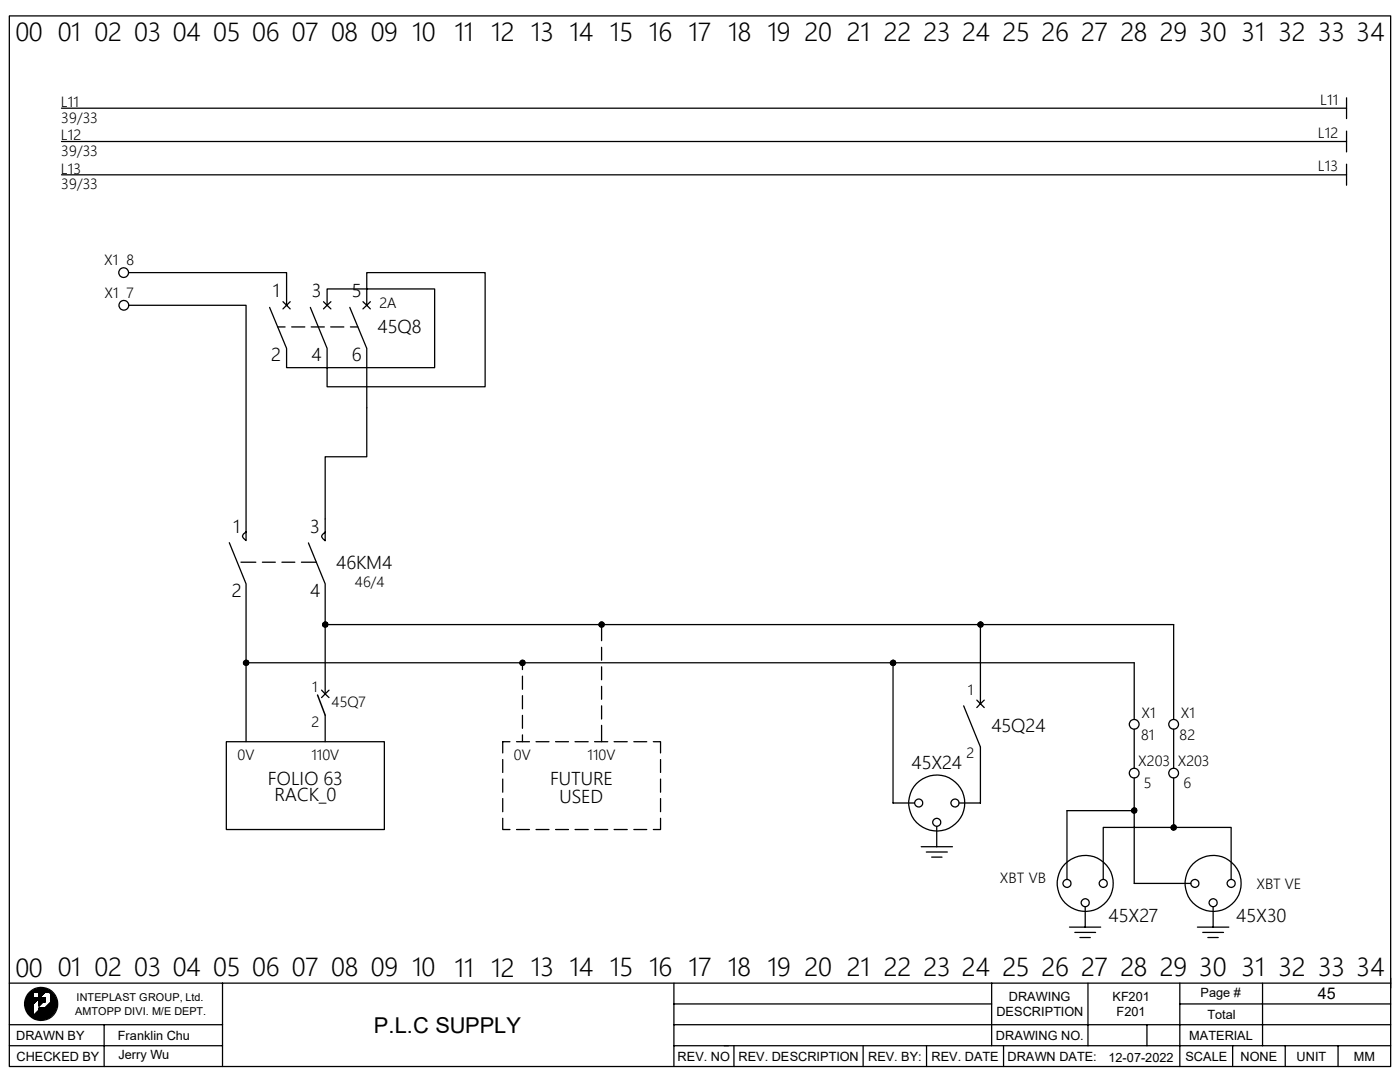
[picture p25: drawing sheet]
<svg xmlns="http://www.w3.org/2000/svg" width="279mm" height="216mm" viewBox="0 0 279 216" stroke-linecap="round" stroke-linejoin="round" font-family="sans-serif">
<defs><g id="words">
<g font-size="5.1">
<text x="3.1" y="8.2">00</text>
<text x="11.5" y="8.2">01 02 03 04 05 06 07 08 09</text>
<text x="82.3" y="8.3">10</text>
<text x="90.7" y="8.3">11</text>
<text x="98.1" y="8.3">12</text>
<text x="106" y="8.2">13</text>
<text x="113.6" y="8.3">14</text>
<text x="121.7" y="8.2">15 16</text>
<text x="137.4" y="8.3">17</text>
<text x="145.3" y="8.2">18 19 20</text>
<text x="169" y="8.3">21</text>
<text x="176.4" y="8.2">22 23 24 25 26 27 28 29 30 31 32 33 34</text>
<text x="3.1" y="194.9">00</text>
<text x="11.5" y="194.8">01 02 03 04</text>
<text x="42.5" y="194.8">05 06 07 08 09 10</text>
<text x="90.7" y="194.9">11 12</text>
<text x="106" y="194.8">13</text>
<text x="113.6" y="194.8">14 15 16 17 18 19</text>
<text x="160.6" y="194.8">20</text>
<text x="169" y="194.8">21 22</text>
<text x="184.3" y="194.8">23</text>
<text x="192" y="194.8">24</text>
<text x="200.1" y="194.8">25 26</text>
<text x="215.8" y="194.8">27</text>
<text x="223.6" y="194.8">28 29 30</text>
<text x="247.8" y="194.8">31</text>
<text x="255.1" y="194.8">32 33 34</text>
</g>
<text font-size="4.4" x="74.6" y="206">P.L.C SUPPLY</text>
<g font-size="3.6">
<text x="54.4" y="59.3">1</text>
<text x="62.2" y="59.3">3</text>
<text x="70.2" y="59.3">5</text>
<text x="75.4" y="66.5">45Q8</text>
<text x="54.1" y="72.1">2</text>
<text x="62.2" y="72.1">4</text>
<text x="70.2" y="72.1">6</text>
<text x="46.5" y="106.3">1</text>
<text x="61.9" y="106.3">3</text>
<text x="67.1" y="113.5">46KM4</text>
<text x="46.3" y="119">2</text>
<text x="61.9" y="119.1">4</text>
<text x="197.9" y="146.1">45Q24</text>
<text x="181.9" y="153.5">45X24</text>
<text x="53.5" y="156.6">FOLIO 63</text>
<text x="54.8" y="159.9">RACK_0</text>
<text x="109.8" y="156.5">FUTURE</text>
<text x="111.7" y="160.1">USED</text>
<text x="221.2" y="184.1">45X27</text>
<text x="246.7" y="184.1">45X30</text>
</g>
<text font-size="3.2" x="263" y="199.4">45</text>
<g font-size="2.9">
<text x="12.1" y="21.3">L11</text>
<text x="263.5" y="20.9">L11</text>
<text x="12.1" y="28">L12</text>
<text x="12.2" y="24.5">39/33</text>
<text x="263" y="27.5">L12</text>
<text x="12.1" y="34.6">L13</text>
<text x="12.2" y="31.1">39/33</text>
<text x="263" y="34.2">L13</text>
<text x="12.2" y="37.8">39/33</text>
<text x="20.8" y="52.9">X1 8</text>
<text x="20.8" y="59.5">X1 7</text>
<text x="75.7" y="61.4">2A</text>
<text x="70.8" y="117.2">46/4</text>
<text x="62.3" y="138.1">1</text>
<text x="66.2" y="141.1">45Q7</text>
<text x="193.1" y="138.6">1</text>
<text x="227.8" y="143.2">X1</text>
<text x="235.7" y="143.2">X1</text>
<text x="62.1" y="145.2">2</text>
<text x="227.8" y="147.6">81</text>
<text x="235.4" y="147.6">82</text>
<text x="47.4" y="151.6">0V</text>
<text x="62.2" y="151.6">110V</text>
<text x="102.6" y="151.6">0V</text>
<text x="117.3" y="151.6">110V</text>
<text x="192.9" y="151.3">2</text>
<text x="227.2" y="152.9">X203</text>
<text x="235" y="152.9">X203</text>
<text x="228.3" y="157.3">5</text>
<text x="236.2" y="157.3">6</text>
<text x="199.6" y="176.3">XBT VB</text>
<text x="250.8" y="177.3">XBT VE</text>
</g>
<g font-size="2.5">
<text x="198.8" y="202.8">DESCRIPTION</text>
<text x="201.3" y="199.7">DRAWING</text>
<text x="222" y="199.7">KF201</text>
<text x="222.8" y="202.7">F201</text>
<text x="239.6" y="198.9">Page #</text>
<text x="241" y="203.3">Total</text>
<text x="3.2" y="207.5">DRAWN BY</text>
<text x="23.5" y="207.5">Franklin Chu</text>
<text x="198.8" y="207.5">DRAWING NO.</text>
<text x="237.3" y="207.5">MATERIAL</text>
<text x="3.3" y="211.6">CHECKED BY</text>
<text x="23.6" y="211.4">Jerry Wu</text>
<text x="135.2" y="211.6">REV. NO REV. DESCRIPTION</text>
<text x="173.2" y="211.6">REV. BY:</text>
<text x="185.9" y="211.6">REV. DATE</text>
<text x="201.1" y="211.6">DRAWN DATE:</text>
<text x="221.2" y="211.9">12-07-2022</text>
<text x="236.6" y="211.6">SCALE</text>
<text x="247.6" y="211.6">NONE</text>
<text x="258.7" y="211.6">UNIT</text>
<text x="270.2" y="211.6">MM</text>
</g>
<g font-size="2.2">
<text x="15" y="202.4">AMTOPP DIVI. M/E DEPT.</text>
<text x="15.3" y="199.8">INTEPLAST GROUP, Ltd.</text>
</g>
</g></defs>
<g fill="none" stroke="#000" stroke-width=".25">
<path d="M1.9 3.2h275.6v209.6h-275.6zM268.7 19.5v4.2M12.3 21.6h256.4M12.3 28.2h256.4M12.3 34.9h256.4M268.7 26.2v4.1M268.7 32.8v4.2M25.7 54.4h31.5v6.5M25.7 60.9h23.4v47l-.5-.5a.54 .54 0 0 1 0-.8l.5-.5M55.4 65.2h1.5M56.5 60.2l1.4 1.4M57.9 60.2l-1.4 1.4"/>
<path d="M58.2 65.2h2.6M62.1 65.2h2.6M64.6 60.2l1.4 1.4M65.3 60.9v-3.2h21.4v15.7h-29.5v-3.9l-3.4-8.2M66 65.2h2.6M66 60.2l-1.4 1.4M69.8 61.3l3.4 8.2v21.6h-8.3v16.8l-.7-.9 .7-.8M69.9 65.2h1.5M72.4 60.2l1.5 1.4M73.2 60.9v-6.5h23.6v22.8h-31.5v-7.7l-3.4-8.2M73.9 60.2l-1.5 1.4M45.8 108.3l3.3 8.2v31.5"/>
<path d="M48.1 112.2h3M52.4 112.2h2.5M56.3 112.2h2.5M60.2 112.2h2.9M61.6 108.3l3.3 8.2v22M49.1 131.7l-.5 .5M49.1 132.2h177.3v11.4M49.2 131.7l-.6 .7M49.4 131.8l-.7 .7M49.5 131.9l-.8 .7M49.6 132l-.7 .7M49.6 132.5l-.2 .2"/>
<path d="M49.6 132.1l-.6 .6M49.7 132.2l-.6 .6M64.2 137.7l1.5 1.5M64.9 124.1l-.5 .4M64.9 124.6h169.3v19M65 124.1l-.6 .6M65.2 124.2l-.7 .6M65.3 124.2l-.8 .8M65.4 124.3l-.8 .8M65.4 124.9l-.2 .2M65.4 124.5l-.6 .6M65.4 124.6l-.5 .5"/>
<path d="M65.7 137.7l-1.5 1.5M104.2 131.7l-.4 .5M104.3 132.2v1.4M104.3 134.9v2.6M104.3 138.8v2.6M104.4 131.7l-.6 .7M104.5 131.8l-.7 .7M104.6 131.9l-.7 .7M104.7 132l-.7 .7M104.7 132.5l-.2 .2M104.7 132.1l-.6 .7M104.8 132.3l-.5 .5"/>
<path d="M120 124.1l-.5 .4M120.1 124.6v3.2M120.1 129.2v2.5M120.1 133.1v2.5M120.1 136.9v2.6M120.2 124.1l-.7 .6M120.3 124.2l-.7 .6M120.4 124.2l-.7 .8M120.5 124.3l-.7 .8M120.5 124.9l-.2 .2M120.6 124.5l-.7 .6M120.6 124.6l-.5 .5"/>
<path d="M178.2 131.7l-.5 .5M178.2 132.2v28h4.3M178.4 131.7l-.7 .7M178.5 131.8l-.7 .7M178.6 131.9l-.8 .7M178.7 132l-.7 .7M178.7 132.5l-.2 .2M178.7 132.1l-.6 .7M178.8 132.3l-.5 .5M194.9 139.7l1.5 1.5M195.6 124.1l-.4 .4M195.7 124.6v15.8"/>
<path d="M195.8 124.1l-.6 .6M195.9 124.2l-.7 .6M196 124.2l-.7 .8M196.1 124.3l-.7 .8M196.1 124.9l-.1 .2M196.2 124.5l-.7 .6M196.2 124.6l-.5 .5M196.4 139.7l-1.5 1.5M45.2 148h31.5v17.5h-31.5zM64.9 142.7v5.3M100.3 151.6v2.5M100.3 155.4v2.7"/>
<path d="M100.3 159.3v2.7M101.8 148h-1.5v2.2M103.1 148h2.6M104.3 142.7v2.6M104.3 146.6v1.4M107 148h2.6M110.9 148h2.6M114.8 148h2.6M118.7 148h2.6M120.1 140.8v2.7M120.1 144.7v3.3M122.6 148h2.6"/>
<path d="M126.5 148h2.6M130.4 148h1.4v2.2M131.8 151.6v2.5M131.8 155.4v2.7M131.8 159.3v2.7M192.3 140.8l3.4 8.3v11.1h-4.3M226.4 155.2v21.1h11.3M226.4 145.5v7.8M234.2 145.5v7.8M234.2 155.2v9.9M100.3 163.3v2.2h1.5M103.1 165.5h2.6"/>
<path d="M107 165.5h2.6M110.9 165.5h2.6M114.8 165.5h2.6M118.7 165.5h2.6M122.6 165.5h2.6M126.5 165.5h2.6M131.8 163.3v2.2h-1.4M183.9 169h6.2M184.9 170h4.2M185.9 171h2.1M186.9 164.9v4.1M220.2 175.4v-10.3h25.5v10.3"/>
<path d="M226.3 161.2l-.5 .5M226.4 161.8h-13.5v13.6M226.4 161.2l-.6 .6M226.6 161.3l-.7 .7M226.7 161.3l-.7 .8M226.8 161.5l-.7 .7M226.8 162l-.2 .2M226.8 161.6l-.6 .6M226.9 161.8l-.5 .5M234.1 164.6l-.4 .5M234.4 164.6l-.7 .6M234.5 164.7l-.7 .7"/>
<path d="M234.6 164.7l-.8 .8M234.7 164.8l-.8 .8M234.7 165.4l-.2 .2M234.7 165l-.6 .6M234.7 165.1l-.5 .6M1.9 196.2h275.6M6.2 198l-.4 .4M6.5 197.8l-.9 .8M6.6 198.1l-1.4 1.4M6.6 198.2l-1.4 1.4M6.6 198.2l-1.4 1.5M6.6 198.3l-1.4 1.5"/>
<path d="M6.6 198.3l-1.4 1.6M6.6 198.4l-1.4 1.5M6.6 198.6l-1.5 1.6M6.6 198.7l-1.5 1.5M6.6 198.8l-1.5 1.5M6.6 198.8l-1.5 1.6M6.6 198.9l-1.5 1.5 1.5-1.4M6.6 199l-1.5 1.6M6.6 199.1l-1.5 1.5M6.6 199.2l-1.5 1.5M6.7 197.7l-1.2 1.1M6.8 199.2l-1.6 1.6"/>
<path d="M6.8 197.6l-1.3 1.4M6.9 199.2l-1.7 1.7M6.9 197.5l-1.5 1.6M7 199.2l-1.8 1.8M7.1 197.5l-1.8 1.7M7.1 199.2l-1.9 1.9M7.2 197.4l-1.9 1.9M7.2 198l.8-.7-.8 .7M7.2 199.2l-2 1.9M7.2 199.2l-2 2M7.3 197.4l-2.1 2M7.3 199.2l-2.1 2.1"/>
<path d="M7.4 197.4l-.7 .6M7.4 199.2l-2.1 2.1 2.2-2.1M7.5 197.4l-.7 .6M7.5 197.3l-.6 .7M7.5 199.2l-2.2 2.2M7.6 199.2l-2.3 2.3M7.6 197.3l-.7 .7M7.7 197.3l-.7 .7M7.8 199.1l1.6-1.6-4.1 4M7.8 197.3l-.7 .7M7.8 198.6l1.3-1.2-1.3 1.3M7.8 197.8v1.3h-1.3"/>
<path d="M7.9 197.3l-.8 .7M7.9 199.1v.1M8 199.2l-.2 .1M8 199.1l-.2 .2M8.1 197.3l-.8 .7M8.1 199.1l-.3 .3 .3-.2M8.2 197.2l-.8 .8M8.2 199.1l-.4 .4M8.2 197.2l-.7 .8M8.2 199.2l-.4 .4M8.3 197.3l-.8 .7M8.3 199.1l-.5 .5 .5-.4"/>
<path d="M8.4 197.3l-.8 .7M8.4 199.1l-.6 .6M8.4 197.3l-.7 .7M8.4 199.2l-.6 .6M8.5 197.3l-.8 .7M8.5 199.1l-.7 .8M8.6 199.2l-.8 .7M8.6 199.1l-.8 .8M8.6 197.3l-.8 .8M8.6 199.2l-.8 .8M8.7 197.3l-.9 .9M8.7 199.1l-.9 1"/>
<path d="M8.8 199.1l-1 1 1-.9M8.8 197.3l-1 1M8.9 199.1l-1.1 1.1M8.9 197.3l-1.1 1.1M8.9 199.1l-1.1 1.1 1.1-1M8.9 197.4l-1.1 1.1 1.2-1.1M9 199.4l-1.2 1.2M9 199.5l-1.2 1.2M9 199.7l-.3 .2M9 199.9h-.2M9 199.1l-1.2 1.2 1.2-1.1M9 199.1l-1.2 1.3 1.2-1.2"/>
<path d="M9 199.2l-1.2 1.2 1.2-1.1M9 199.3l-1.2 1.2 1.2-1.1M9 199.3l-1.2 1.3M9 199.4l-1.2 1.3M9 199.5l-.4 .4M9 199.7l-.2 .2 .2-.3-.3 .3M9 199.8v.1M9 199.1h-1.2v1.6l.8-.8M9 199.1v.8h-.4M9.1 197.4l-1.3 1.4M9.3 197.4l-1.5 1.5M9.3 197.4l-1.5 1.6"/>
<path d="M9.4 197.5l-4 4.1 2.3-2.4M9.5 197.5l-.5 .5M9.6 197.6l-.5 .4M9.7 198l.2-.2-.2 .2M9.7 197.6l-.5 .4M9.7 197.7l-.4 .3M9.7 197.7l-.3 .3M9.8 197.7l-.4 .3M9.8 197.7l-.3 .3M9.8 198l.2-.1-.1 .1M9.9 197.9l.3 .3M9.9 197.7l-.3 .3"/>
<path d="M10 197.8l-.2 .2M10 198.1l.2-.1-.2 .2M10.1 197.9l-.2 .2 .2-.1M10.1 199.9l.9-.8-4.1 4.1M10.2 198l-.1 .2 .2-.1M10.3 198.2v1.7l-1.3 1.3h-1.2v.4l-1.3 1.2M10.3 198.1l-.2 .2M10.3 198.1l-.2 .3M10.4 198.2l-.3 .2M10.4 198.2l-.3 .4M10.5 198.3l-.4 .4M10.5 198.3l-.4 .5"/>
<path d="M10.6 198.4l-.5 .4M10.6 198.4l-.5 .5M10.6 198.5l-.5 .5M10.7 198.5l-.6 .6 .6-.6M10.7 198.6l-.6 .6M10.8 198.6l-.7 .6M10.8 198.7l-.7 .6M10.8 198.7l-.7 .7M10.8 198.8l-.7 .7M10.9 198.8l-.8 .8M10.9 198.9l-.8 .7M10.9 198.9l-.8 .8"/>
<path d="M11 199l-.9 .8M11 199l-.9 .9M11 199.1l-4 4.1M11 199.2l-3.9 4M11.1 199.3l-3.9 3.9M11.1 199.4l-3.9 3.8M11.1 199.4l-3.8 3.9M11.1 199.5l-3.7 3.8 3.8-3.7M11.2 199.7l-3.6 3.6M11.2 199.8l-3.6 3.6M11.2 199.8l-3.5 3.6M11.2 199.9l-3.5 3.5"/>
<path d="M11.3 199.9l-3.5 3.5M44.4 196.2v8.3M134.5 196.2v16.6M197.9 196.2v12.5M213.4 185h6.3M214.5 186.1h4.2M215.5 187.1h2.1M216.6 181v4M217.1 196.2v12.5M235.5 196.2v16.6M239 185h6.2M240 186.1h4.2"/>
<path d="M241 187.1h2.1M242.1 181v4M252 196.2v12.5M277.5 195.2v1.9M1.9 204.5h42.5M1.9 208.7h42.5M5.1 200l1.5-1.5-1.5 1.6M6.6 200.4l-1.2 1.3M6.6 200.5l-1.1 1.3M6.6 200.7l-1.1 1.1M6.6 200.7l-1.1 1.2M6.6 200.9l-1 1.1"/>
<path d="M6.6 201l-1 1M6.6 201.1l-.9 1M6.6 201.2l-.9 .9 .9-.8M6.6 201.3l-.8 .9M6.6 201.4l-.8 .9M6.6 201.6l-.7 .8M6.6 201.7l-.7 .7M6.6 201.9l-.6 .6M6.6 202l-.5 .6M6.6 202.1l-.5 .5M6.6 200.4l-1.2 1.2M6.6 201.5l-.8 .8"/>
<path d="M6.6 201.8l-.6 .6M6.6 201.8l-.6 .7M6.6 201.9l-.5 .7M6.6 202.1l-.4 .5M6.6 202.2l-.4 .5 .4-.4M6.6 202.4l-.3 .3M6.6 202.4l-.3 .4M6.6 202.6l-.2 .2M7.5 203.3l3.7-3.7-3.7 3.7M7.8 201.1h.1M7.9 201.1l-.1 .1M8 201.1l-.2 .2"/>
<path d="M8.2 201.1l-.4 .4M8.3 201.1l-1.9 1.8M8.3 201.1l-1.8 1.8M8.4 201.1l-1.8 1.8 1.9-1.8M8.6 201.1l-2 1.9M8.7 201.1l-2 1.9M8.7 201.1l-1.9 2M8.8 201.1l-2 2M8.9 201.1l-2 2M10.7 202.1l-.7 .7M10.8 201.9l-1 1M10.9 201.8l-1.2 1.2"/>
<path d="M11 201.6l-1.5 1.5M11 201.5l-1.6 1.7M11.1 201.3l-1.9 1.9M11.1 201.4l-1.8 1.8M11.1 201.2l-2 2.1M11.2 201l-2.3 2.3M11.2 201.1l-2.2 2.2M11.2 200.8l-2.6 2.6M11.2 200.8l-2.5 2.6M11.2 200.9l-2.4 2.4M11.3 200l-3.4 3.4M11.3 200.1l-3.4 3.3"/>
<path d="M11.3 200.1l-3.3 3.3M11.3 200.2l-3.3 3.2M11.3 200.3l-3.2 3.1M11.3 200.3l-3.1 3.1 3.1-3M11.3 200.4l-3 3M11.3 200.5l-2.9 2.9M11.3 200.6l-2.8 2.8M11.3 200.7l-2.7 2.7M20.8 204.5v8.3M44.4 204.5v8.3M134.5 204.5h143M134.5 208.7h143"/>
<path d="M134.5 200.3h63.4M146.5 208.7v4.1M172.3 208.7v4.1M184.9 208.7v4.1M200.3 208.7v4.1M228.9 204.5v4.2M235.5 200.3h42M246 208.7v4.1M256.5 208.7v4.1M267 208.7v4.1"/>
<circle cx="24.7" cy="54.4" r=".98"/>
<circle cx="24.7" cy="60.9" r=".98"/>
<circle cx="49.1" cy="132.3" r=".51"/>
<circle cx="64.9" cy="124.6" r=".51"/>
<circle cx="104.3" cy="132.3" r=".51"/>
<circle cx="120.1" cy="124.6" r=".51"/>
<circle cx="178.2" cy="132.3" r=".51"/>
<circle cx="195.7" cy="124.6" r=".51"/>
<circle cx="226.4" cy="144.5" r=".98"/>
<circle cx="226.4" cy="154.3" r=".98"/>
<circle cx="234.2" cy="154.3" r=".98"/>
<circle cx="234.2" cy="144.5" r=".98"/>
<circle cx="183.4" cy="160.2" r=".79"/>
<circle cx="187" cy="160.2" r="5.6"/>
<circle cx="187" cy="164.1" r=".79"/>
<circle cx="190.6" cy="160.2" r=".79"/>
<circle cx="212.9" cy="176.3" r=".79"/>
<circle cx="216.6" cy="176.3" r="5.6"/>
<circle cx="220.2" cy="176.3" r=".79"/>
<circle cx="226.4" cy="161.7" r=".51"/>
<circle cx="234.2" cy="165.1" r=".51"/>
<circle cx="238.5" cy="176.3" r=".79"/>
<circle cx="242.1" cy="176.3" r="5.6"/>
<circle cx="245.7" cy="176.3" r=".79"/>
<circle cx="216.6" cy="180.1" r=".79"/>
<circle cx="242.1" cy="180.1" r=".79"/>
<circle cx="8.2" cy="200.3" r="3.3"/>
</g>
<path d="M63.4 138.7l1.5 4" fill="none" stroke="#000" stroke-width=".3"/>
<use href="#words"/>
</svg>
